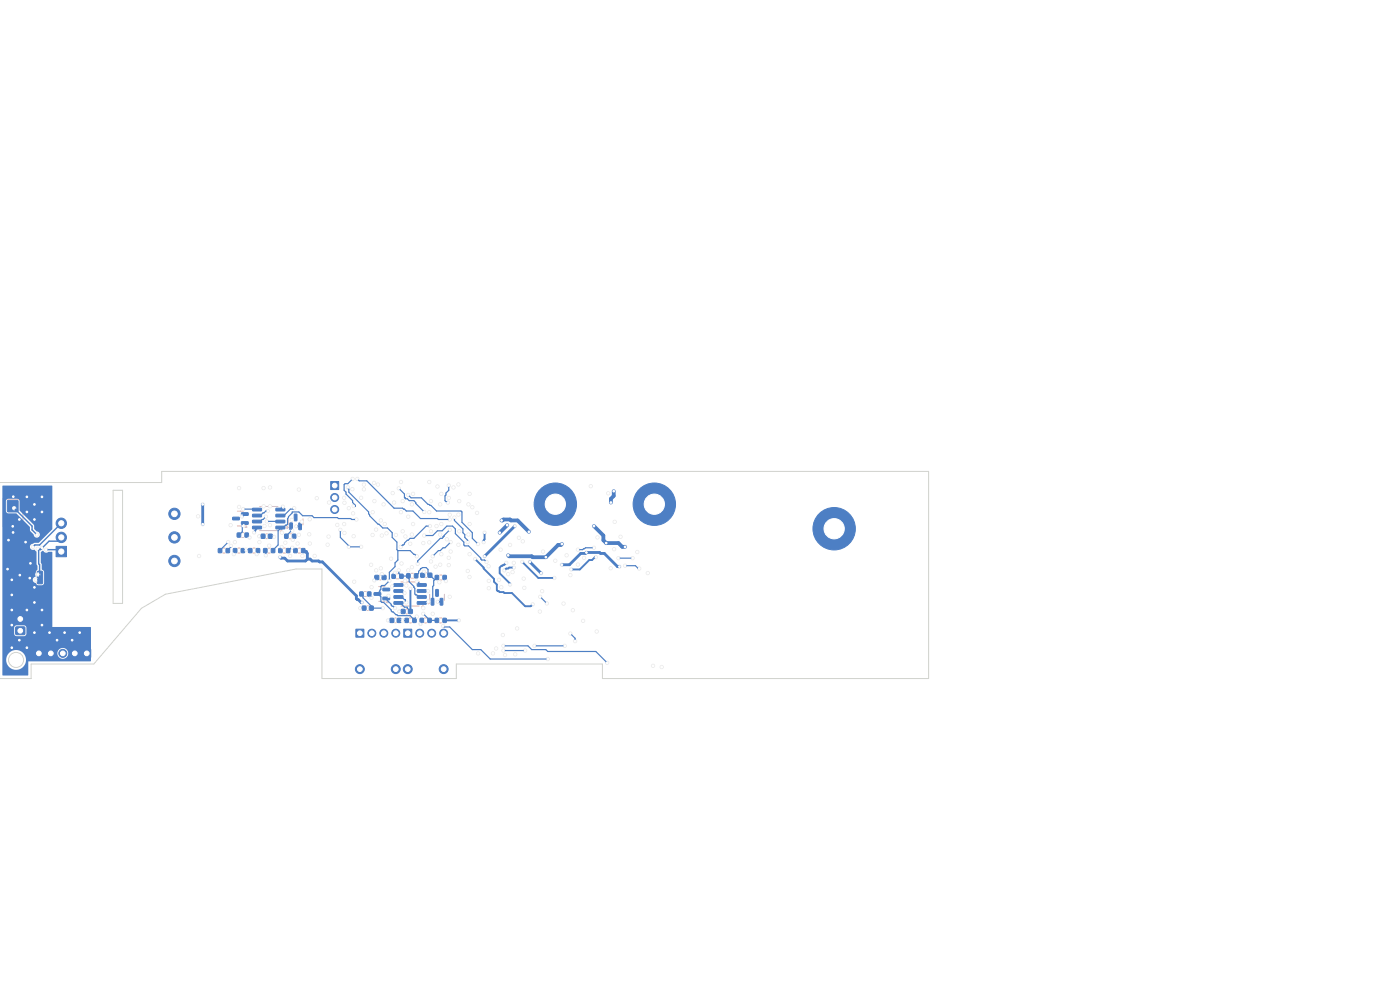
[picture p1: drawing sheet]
<svg xmlns="http://www.w3.org/2000/svg" width="297mm" height="210mm" viewBox="0 0 297 210" stroke-linecap="round" stroke-linejoin="round" font-family="sans-serif">
<g fill="none" stroke="#e8b2a7" stroke-width=".21">
<path d="M.6 111.7v-5.9h4.3v5.9M47.3 116.3h.4M47.3 117.3h.4M50.4 108.4h1.3M50.4 111.6h1.3M50.5 116.3h.4M50.5 117.3h.4M51.3 113h.4M51.3 114h.4M53.7 116.3h.4M53.7 117.3h.4M55.1 107.4h3.9"/>
<path d="M55.1 112.6h3.9M56.4 113.2h.3M56.4 114.3h.3M56.9 116.3h.4M56.9 117.3h.4M60.1 116.3h.4M60.1 117.3h.4M61.1 110.1v1.3M61.3 113.2h.5M61.3 114.3h.5M63.3 116.3h.4M63.3 117.3h.4"/>
<path d="M64.3 110.1v1.3M6.3 121.1h1.4M6.3 123.9h1.4M77.3 125.5h.4M77.3 126.5h.4M77.9 128.5h.2M77.9 129.5h.2M80.4 124.4h1.3M80.4 127.6h1.3M80.6 122h.2M80.6 123h.2M83.8 132.1h.2"/>
<path d="M83.8 131.1h.2M84.1 121.7h.5M84.1 122.8h.5M85.1 123.4h3.9M85.1 128.6h3.9M86.2 129.2h.2M86.2 130.2h.2M86.9 131.1h.4M86.9 132.1h.4M87.2 121.6h.5M87.2 122.7h.5M90.1 131.1h.4"/>
<path d="M90.1 132.1h.4M90.3 121.5h.3M90.3 122.5h.3M91.1 126.1v1.3M93.3 131.1h.4M93.3 132.1h.4M93.3 122h.4M93.3 123h.4M94.3 126.1v1.3"/>
</g>
<g fill="#e8b2a7" stroke="#e8b2a7" stroke-width=".21">
<path d="M59.7 112.5l.2 .3h-.4z"/>
<path d="M90.9 127.6l.3 .3-.3 .2z"/>
<path d="M60.9 111.6l.3 .3-.3 .2z"/>
<path d="M82.2 127.5l.2 .3h-.5z"/>
<path d="M89.7 128.5l.2 .3h-.4z"/>
<path d="M52.2 111.5l.2 .3h-.5z"/>
</g>
<g fill="#fff" stroke="#fff" stroke-width=".21">
<circle cx="6.5" cy="119.5" r=".17"/>
<circle cx="1.6" cy="120.7" r=".17"/>
<circle cx="8.9" cy="108.6" r=".17"/>
<circle cx="5.7" cy="137.4" r=".17"/>
<circle cx="2.5" cy="129.4" r=".17"/>
<circle cx="2.5" cy="126.2" r=".18"/>
<circle cx="7.3" cy="110.2" r=".17"/>
<circle cx="5.7" cy="129.4" r=".17"/>
<circle cx="12.1" cy="135.8" r=".17"/>
<circle cx="10.5" cy="134.2" r=".18"/>
<circle cx="7.3" cy="134.2" r=".18"/>
<circle cx="7.3" cy="124.6" r=".17"/>
<circle cx="8.9" cy="132.6" r=".17"/>
<circle cx="2.5" cy="137.4" r=".17"/>
<circle cx="2.7" cy="111.7" r=".17"/>
<circle cx="16.9" cy="134.2" r=".18"/>
<circle cx="8.9" cy="129.4" r=".17"/>
<circle cx="13.7" cy="134.2" r=".18"/>
<circle cx="2.5" cy="132.6" r=".17"/>
<circle cx="4.1" cy="135.8" r=".17"/>
<circle cx="5.7" cy="108.6" r=".17"/>
<circle cx="2.8" cy="105.4" r=".17"/>
<circle cx="4.1" cy="110.2" r=".17"/>
<circle cx="4.2" cy="122" r=".17"/>
<circle cx="7.3" cy="127.8" r=".17"/>
<circle cx="5.4" cy="115" r=".17"/>
<circle cx="5.7" cy="105.4" r=".17"/>
<circle cx="2.5" cy="123" r=".17"/>
<circle cx="15.3" cy="135.8" r=".17"/>
<circle cx="6.3" cy="122.6" r=".18"/>
<circle cx="7.3" cy="107" r=".17"/>
<circle cx="1.8" cy="114.6" r=".17"/>
<circle cx="8.9" cy="105.4" r=".17"/>
<circle cx="2.8" cy="112.9" r=".17"/>
<circle cx="3" cy="107.8" r=".18"/>
<circle cx="7.8" cy="113.4" r=".17"/>
<circle cx="8.1" cy="121.9" r=".18"/>
<circle cx="7.6" cy="123" r=".17"/>
<circle cx="8" cy="116.4" r=".17"/>
<circle cx="8.9" cy="116.2" r=".17"/>
<circle cx="9.8" cy="116.6" r=".17"/>
<circle cx="7" cy="116" r=".17"/>
<circle cx="111.2" cy="124.7" r=".17"/>
<circle cx="103.7" cy="124.8" r=".18"/>
<circle cx="108.7" cy="121.4" r=".17"/>
<circle cx="57.3" cy="107.4" r=".17"/>
<circle cx="61.6" cy="117.9" r=".18"/>
<circle cx="57.1" cy="115.8" r=".17"/>
<circle cx="130.3" cy="116.5" r=".18"/>
<circle cx="54.5" cy="117.6" r=".17"/>
<circle cx="49.8" cy="115" r=".17"/>
<circle cx="131.6" cy="113.9" r=".17"/>
<circle cx="129" cy="104.6" r=".17"/>
<circle cx="135.2" cy="117.1" r=".17"/>
<circle cx="126.8" cy="114" r=".18"/>
<circle cx="50.7" cy="103.5" r=".17"/>
<circle cx="129.6" cy="120.5" r=".17"/>
<circle cx="48.9" cy="111.4" r=".17"/>
<circle cx="123.9" cy="118.3" r=".17"/>
<circle cx="57.3" cy="103.4" r=".17"/>
<circle cx="50.7" cy="107.5" r=".17"/>
<circle cx="125.3" cy="103.1" r=".17"/>
<circle cx="122.6" cy="119.8" r=".17"/>
<circle cx="65.7" cy="115.3" r=".17"/>
<circle cx="57.3" cy="111.4" r=".17"/>
<circle cx="65.7" cy="110.1" r=".18"/>
<circle cx="112.4" cy="119.2" r=".18"/>
<circle cx="99.6" cy="122.4" r=".17"/>
<circle cx="95.4" cy="126.6" r=".17"/>
<circle cx="131.4" cy="120.2" r=".17"/>
<circle cx="106.2" cy="116.6" r=".17"/>
<circle cx="114.8" cy="121.6" r=".17"/>
<circle cx="119.2" cy="119.8" r=".17"/>
<circle cx="43" cy="111.2" r=".17"/>
<circle cx="59.4" cy="118.2" r=".17"/>
<circle cx="124.4" cy="117.2" r=".18"/>
<circle cx="76.8" cy="127.8" r=".17"/>
<circle cx="43" cy="107" r=".17"/>
<circle cx="73" cy="111.2" r=".17"/>
<circle cx="119.6" cy="128" r=".17"/>
<circle cx="99.6" cy="104.8" r=".17"/>
<circle cx="88.4" cy="123.4" r=".17"/>
<circle cx="138.5" cy="141.2" r=".17"/>
<circle cx="109.3" cy="138.8" r=".18"/>
<circle cx="42" cy="109.5" r=".17"/>
<circle cx="51.3" cy="109.6" r=".17"/>
<circle cx="110.1" cy="114.1" r=".18"/>
<circle cx="140.4" cy="141.5" r=".17"/>
<circle cx="93.6" cy="111.2" r=".17"/>
<circle cx="91.4" cy="112.7" r=".17"/>
<circle cx="64.2" cy="117.9" r=".17"/>
<circle cx="59.8" cy="113" r=".17"/>
<circle cx="85.9" cy="123.2" r=".17"/>
<circle cx="59.8" cy="116" r=".18"/>
<circle cx="73.1" cy="106.7" r=".17"/>
<circle cx="84.7" cy="129.7" r=".17"/>
<circle cx="63.4" cy="103.8" r=".17"/>
<circle cx="83.8" cy="121.5" r=".17"/>
<circle cx="62.9" cy="111.6" r=".17"/>
<circle cx="106.4" cy="124.6" r=".17"/>
<circle cx="93.6" cy="104.8" r=".17"/>
<circle cx="91.4" cy="119.1" r=".17"/>
<circle cx="81.6" cy="111.2" r=".17"/>
<circle cx="85.4" cy="112.7" r=".17"/>
<circle cx="91.4" cy="106.3" r=".17"/>
<circle cx="121.5" cy="129.4" r=".17"/>
<circle cx="107.1" cy="138.9" r=".17"/>
<circle cx="103.7" cy="123.2" r=".18"/>
<circle cx="85.2" cy="119.5" r=".18"/>
<circle cx="111.1" cy="122.7" r=".18"/>
<circle cx="79.8" cy="112.3" r=".18"/>
<circle cx="78.7" cy="119.8" r=".17"/>
<circle cx="60" cy="107.5" r=".17"/>
<circle cx="137.4" cy="121.6" r=".17"/>
<circle cx="55.9" cy="103.5" r=".17"/>
<circle cx="76.4" cy="129" r=".17"/>
<circle cx="99.6" cy="111.2" r=".17"/>
<circle cx="67.2" cy="105.7" r=".17"/>
<circle cx="109.7" cy="133.3" r=".18"/>
<circle cx="49.6" cy="117.6" r=".17"/>
<circle cx="97.4" cy="112.7" r=".17"/>
<circle cx="42.2" cy="117.9" r=".18"/>
<circle cx="65.6" cy="113.3" r=".18"/>
<circle cx="95.2" cy="118.3" r=".18"/>
<circle cx="55" cy="113.8" r=".17"/>
<circle cx="69.5" cy="115.5" r=".17"/>
<circle cx="93.6" cy="117.6" r=".17"/>
<circle cx="78.8" cy="124.6" r=".17"/>
<circle cx="103.6" cy="120.1" r=".17"/>
<circle cx="79.4" cy="106.3" r=".17"/>
<circle cx="64" cy="110.7" r=".17"/>
<circle cx="89.2" cy="132.4" r=".17"/>
<circle cx="117.8" cy="118.9" r=".17"/>
<circle cx="55.9" cy="107.4" r=".17"/>
<circle cx="99.6" cy="117.6" r=".17"/>
<circle cx="63.4" cy="113.5" r=".17"/>
<circle cx="73.1" cy="113.1" r=".17"/>
<circle cx="92.9" cy="127.6" r=".17"/>
<circle cx="99.2" cy="121.1" r=".18"/>
<circle cx="89.9" cy="121.3" r=".18"/>
<circle cx="95.2" cy="105.6" r=".18"/>
<circle cx="114.5" cy="129.7" r=".17"/>
<circle cx="87.6" cy="111.2" r=".17"/>
<circle cx="85.4" cy="106.3" r=".17"/>
<circle cx="106.7" cy="134.7" r=".17"/>
<circle cx="71.6" cy="111.4" r=".17"/>
<circle cx="87.6" cy="104.8" r=".17"/>
<circle cx="56.1" cy="111.6" r=".18"/>
<circle cx="83.3" cy="104.6" r=".17"/>
<circle cx="55" cy="115" r=".17"/>
<circle cx="101.4" cy="138.6" r=".17"/>
<circle cx="110.9" cy="114.8" r=".17"/>
<circle cx="97.4" cy="106.3" r=".17"/>
<circle cx="105.9" cy="123" r=".17"/>
<circle cx="79.4" cy="123.1" r=".17"/>
<circle cx="84" cy="113.5" r=".17"/>
<circle cx="74.8" cy="103.8" r=".17"/>
<circle cx="82.3" cy="131.6" r=".17"/>
<circle cx="130.4" cy="110.7" r=".17"/>
<circle cx="74.8" cy="101.6" r=".17"/>
<circle cx="80.2" cy="102.8" r=".18"/>
<circle cx="94.6" cy="123.3" r=".17"/>
<circle cx="93.4" cy="119.8" r=".17"/>
<circle cx="81.4" cy="107" r=".17"/>
<circle cx="93.2" cy="123.5" r=".17"/>
<circle cx="75.1" cy="123.4" r=".17"/>
<circle cx="63.1" cy="115.3" r=".17"/>
<circle cx="93.4" cy="113.4" r=".18"/>
<circle cx="52.9" cy="114" r=".18"/>
<circle cx="77.2" cy="102.8" r=".18"/>
<circle cx="61.9" cy="110.3" r=".18"/>
<circle cx="87" cy="115.3" r=".18"/>
<circle cx="82" cy="113.1" r=".17"/>
<circle cx="97.3" cy="131.6" r=".17"/>
<circle cx="87.1" cy="124.9" r=".17"/>
<circle cx="104.6" cy="138.6" r=".17"/>
<circle cx="69.7" cy="113.8" r=".17"/>
<circle cx="93.4" cy="107" r=".17"/>
<circle cx="79.4" cy="102.4" r=".17"/>
<circle cx="87.4" cy="107" r=".17"/>
<circle cx="97.3" cy="109.2" r=".18"/>
<circle cx="128.8" cy="140.6" r=".17"/>
<circle cx="75" cy="113.7" r=".18"/>
<circle cx="99.4" cy="113.4" r=".18"/>
<circle cx="106.8" cy="137" r=".17"/>
<circle cx="58.1" cy="113.9" r=".17"/>
<circle cx="87.4" cy="113.4" r=".18"/>
<circle cx="83" cy="118.5" r=".17"/>
<circle cx="91.1" cy="115.1" r=".18"/>
<circle cx="75" cy="107.3" r=".17"/>
<circle cx="79" cy="113.5" r=".17"/>
<circle cx="74.9" cy="108.9" r=".17"/>
<circle cx="60.5" cy="115.1" r=".17"/>
<circle cx="91.1" cy="102.2" r=".18"/>
<circle cx="91.1" cy="108.7" r=".18"/>
<circle cx="53.9" cy="112.9" r=".17"/>
<circle cx="97.3" cy="102.8" r=".18"/>
<circle cx="85.1" cy="108.7" r=".18"/>
<circle cx="99.4" cy="107" r=".17"/>
<circle cx="80.8" cy="120.6" r=".18"/>
<circle cx="62.1" cy="114.5" r=".17"/>
<circle cx="85.1" cy="102.2" r=".18"/>
<circle cx="87.4" cy="120.3" r=".18"/>
<circle cx="105.3" cy="137.6" r=".18"/>
<circle cx="66.8" cy="117.9" r=".17"/>
<circle cx="97.3" cy="115.6" r=".18"/>
<circle cx="95.2" cy="119.9" r=".17"/>
<circle cx="79.1" cy="108.7" r=".18"/>
<circle cx="89.8" cy="129" r=".17"/>
<circle cx="91.8" cy="130.2" r=".18"/>
<circle cx="95.4" cy="112.4" r=".17"/>
<circle cx="100.2" cy="107.6" r=".17"/>
<circle cx="86.6" cy="121" r=".17"/>
<circle cx="86.2" cy="124.2" r=".18"/>
<circle cx="88.6" cy="119.6" r=".17"/>
<circle cx="92.8" cy="103.2" r=".17"/>
<circle cx="96.2" cy="103.4" r=".17"/>
<circle cx="95" cy="106.6" r=".18"/>
<circle cx="95.2" cy="103" r=".17"/>
<circle cx="101.4" cy="115.4" r=".17"/>
<circle cx="86.6" cy="105" r=".17"/>
<circle cx="84.6" cy="103.6" r=".17"/>
<circle cx="94.8" cy="114.4" r=".17"/>
<circle cx="92.6" cy="111.6" r=".17"/>
<circle cx="101.2" cy="108.8" r=".18"/>
<circle cx="90" cy="108.6" r=".18"/>
<circle cx="76.6" cy="105.6" r=".18"/>
<circle cx="73" cy="105.6" r=".17"/>
<circle cx="74" cy="107.8" r=".18"/>
<circle cx="77.2" cy="103.8" r=".18"/>
<circle cx="83.6" cy="106.6" r=".17"/>
<circle cx="69.8" cy="106.6" r=".17"/>
<circle cx="75.8" cy="101.6" r=".17"/>
<circle cx="95.4" cy="110.2" r=".17"/>
<circle cx="88.4" cy="130.8" r=".17"/>
<circle cx="91.8" cy="118" r=".17"/>
<circle cx="82.6" cy="123.2" r=".17"/>
<circle cx="73.8" cy="103.4" r=".17"/>
<circle cx="88.4" cy="118" r=".17"/>
<circle cx="95.6" cy="115" r=".17"/>
<circle cx="96.4" cy="109.8" r=".18"/>
<circle cx="85" cy="116" r=".17"/>
<circle cx="95.4" cy="109.2" r=".17"/>
<circle cx="91.2" cy="111.6" r=".17"/>
<circle cx="99.2" cy="115" r=".17"/>
<circle cx="92.4" cy="120.2" r=".18"/>
<circle cx="89.8" cy="115.2" r=".17"/>
<circle cx="90.8" cy="127.6" r=".17"/>
<circle cx="86.6" cy="109.6" r=".17"/>
<circle cx="86.2" cy="127.8" r=".17"/>
<circle cx="81" cy="113.6" r=".17"/>
<circle cx="80.8" cy="110.4" r=".17"/>
<circle cx="75.6" cy="110.2" r=".18"/>
<circle cx="56.4" cy="109.6" r=".17"/>
<circle cx="49" cy="115.8" r=".17"/>
<circle cx="95.6" cy="117" r=".17"/>
<circle cx="79.8" cy="121" r=".17"/>
<circle cx="86" cy="113.8" r=".17"/>
<circle cx="90" cy="113.6" r=".18"/>
<circle cx="103.2" cy="119.2" r=".18"/>
<circle cx="107.8" cy="121.8" r=".17"/>
<circle cx="74" cy="116" r=".17"/>
<circle cx="76.6" cy="116" r=".18"/>
<circle cx="72.2" cy="112.4" r=".17"/>
<circle cx="51.6" cy="111.6" r=".17"/>
<circle cx="56.6" cy="110.6" r=".17"/>
<circle cx="62" cy="112.6" r=".17"/>
<circle cx="56.8" cy="108.4" r=".17"/>
<circle cx="81" cy="121.8" r=".17"/>
<circle cx="84.6" cy="121" r=".17"/>
<circle cx="89.8" cy="130.2" r=".18"/>
<circle cx="85.8" cy="125.8" r=".17"/>
<circle cx="82.4" cy="126.4" r=".17"/>
<circle cx="83.2" cy="124.4" r=".17"/>
<circle cx="85.4" cy="131.6" r=".17"/>
<circle cx="83.8" cy="129" r=".17"/>
<circle cx="81.2" cy="129" r=".17"/>
<circle cx="90.8" cy="125.4" r=".17"/>
<circle cx="62.4" cy="107.8" r=".18"/>
<circle cx="56.4" cy="117.8" r=".17"/>
<circle cx="62" cy="116.2" r=".17"/>
<circle cx="48.4" cy="115" r=".17"/>
<circle cx="52.2" cy="116.6" r=".18"/>
<circle cx="51.6" cy="108" r=".17"/>
<circle cx="132.6" cy="120" r=".17"/>
<circle cx="135.6" cy="120.6" r=".17"/>
<circle cx="131.2" cy="118.4" r=".17"/>
<circle cx="126" cy="116.2" r=".17"/>
<circle cx="134.2" cy="118.4" r=".17"/>
<circle cx="122.6" cy="116.6" r=".17"/>
<circle cx="126.4" cy="118.2" r=".18"/>
<circle cx="121.2" cy="120.8" r=".17"/>
<circle cx="120.2" cy="117.8" r=".17"/>
<circle cx="110.8" cy="119.2" r=".18"/>
<circle cx="117.6" cy="122.6" r=".17"/>
<circle cx="107.8" cy="117.8" r=".17"/>
<circle cx="115.8" cy="118.2" r=".17"/>
<circle cx="119.2" cy="115.4" r=".17"/>
<circle cx="130.2" cy="104.2" r=".17"/>
<circle cx="106.4" cy="110.4" r=".17"/>
<circle cx="126" cy="111.6" r=".17"/>
<circle cx="128.6" cy="115.2" r=".17"/>
<circle cx="115.2" cy="117" r=".17"/>
<circle cx="132.6" cy="116" r=".17"/>
<circle cx="129.6" cy="106.6" r=".17"/>
<circle cx="121" cy="122" r=".17"/>
<circle cx="112.2" cy="112.8" r=".17"/>
<circle cx="108.2" cy="124" r=".17"/>
<circle cx="107.4" cy="119.4" r=".17"/>
<circle cx="109" cy="120.4" r=".17"/>
<circle cx="109" cy="119.4" r=".17"/>
<circle cx="107" cy="121" r=".17"/>
<circle cx="115" cy="125.4" r=".17"/>
<circle cx="108.2" cy="115.6" r=".17"/>
<circle cx="106" cy="113" r=".17"/>
<circle cx="107.6" cy="111.4" r=".17"/>
<circle cx="102.8" cy="113" r=".17"/>
<circle cx="102.6" cy="115" r=".17"/>
<circle cx="100.8" cy="118.6" r=".17"/>
<circle cx="113" cy="128.2" r=".18"/>
<circle cx="102.8" cy="118" r=".17"/>
<circle cx="109.2" cy="111.6" r=".17"/>
<circle cx="116" cy="128" r=".17"/>
<circle cx="114.6" cy="126.6" r=".17"/>
<circle cx="123.7" cy="131.7" r=".17"/>
<circle cx="126.6" cy="134" r=".17"/>
<circle cx="94" cy="132.8" r=".18"/>
<circle cx="116.2" cy="139.8" r=".17"/>
<circle cx="78.8" cy="126.8" r=".17"/>
<circle cx="121" cy="134.4" r=".17"/>
<circle cx="122" cy="136" r=".17"/>
<circle cx="106.8" cy="138" r=".17"/>
<circle cx="111.4" cy="138" r=".18"/>
<circle cx="113.4" cy="137" r=".18"/>
<circle cx="119.8" cy="137" r=".17"/>
<circle cx="76.3" cy="134.3" r=".5"/>
<circle cx="78.9" cy="134.3" r=".5"/>
<circle cx="81.4" cy="134.3" r=".5"/>
<circle cx="84" cy="134.3" r=".5"/>
<circle cx="84" cy="141.9" r=".5"/>
<circle cx="76.3" cy="141.9" r=".5"/>
<circle cx="117.8" cy="107" r="2.15"/>
<circle cx="4.3" cy="133.8" r=".5"/>
<circle cx="4.3" cy="131.3" r=".5"/>
<circle cx="71" cy="103" r=".5"/>
<circle cx="71" cy="105.5" r=".5"/>
<circle cx="71" cy="108.1" r=".5"/>
<circle cx="138.8" cy="107" r="2.15"/>
<circle cx="86.5" cy="134.3" r=".5"/>
<circle cx="89" cy="134.3" r=".5"/>
<circle cx="91.6" cy="134.3" r=".5"/>
<circle cx="94.1" cy="134.3" r=".5"/>
<circle cx="94.1" cy="141.9" r=".5"/>
<circle cx="86.5" cy="141.9" r=".5"/>
<circle cx="177" cy="112.2" r="2.15"/>
<circle cx="13" cy="117" r=".55"/>
<circle cx="13" cy="114" r=".55"/>
<circle cx="13" cy="111" r=".55"/>
<circle cx="37" cy="119" r=".6"/>
<circle cx="37" cy="114" r=".6"/>
<circle cx="37" cy="109" r=".6"/>
<circle cx="18.4" cy="138.6" r=".5"/>
<circle cx="15.9" cy="138.6" r=".5"/>
<circle cx="13.3" cy="138.6" r=".5"/>
<circle cx="10.8" cy="138.6" r=".5"/>
<circle cx="8.2" cy="138.6" r=".5"/>
</g>
<g fill="#4d7fc4" stroke="#4d7fc4" stroke-width=".21">
<path d="M75.5 133.5h1.7v1.7h-1.7z"/>
<path d="M3.4 133h1.8v1.6h-1.8z"/>
<path d="M70.2 102.1h1.7v1.7h-1.7z"/>
<path d="M85.7 133.5h1.7v1.7h-1.7z"/>
<path d="M11.9 115.9h2.2v2.2h-2.2z"/>
<path d="M17.6 137.8h1.7v1.7h-1.7z"/>
<path d="M86.7 129.3h.8v.8h-.8z"/>
<path d="M85.1 129.3h.8v.8h-.8z"/>
<path d="M60.8 116.4h.7v.8h-.7z"/>
<path d="M59.1 116.4h.7v.8h-.7z"/>
<path d="M87.6 131.2h.7v.8h-.7z"/>
<path d="M85.9 131.2h.7v.8h-.7z"/>
<path d="M84.8 121.8h.7v.9h-.7z"/>
<path d="M83.2 121.8h.7v.9h-.7z"/>
<path d="M94 131.2h.7v.8h-.7z"/>
<path d="M92.3 131.2h.7v.8h-.7z"/>
<path d="M48 116.4h.7v.8h-.7z"/>
<path d="M46.3 116.4h.7v.8h-.7z"/>
<path d="M78 125.6h.7v.8h-.7z"/>
<path d="M76.3 125.6h.7v.8h-.7z"/>
<path d="M90.8 121.6h.8v.8h-.8z"/>
<path d="M89.3 121.6h.7v.8h-.7z"/>
<path d="M78.4 128.6h.8v.8h-.8z"/>
<path d="M76.8 128.6h.8v.8h-.8z"/>
<path d="M87.9 121.7h.7v.9h-.7z"/>
<path d="M86.3 121.7h.7v.9h-.7z"/>
<path d="M94 122.1h.7v.8h-.7z"/>
<path d="M92.3 122.1h.7v.8h-.7z"/>
<path d="M58.5 111.6h1.9v.5l-1.8 .1z"/>
<path d="M58.5 110.4l1.9-.1v.5l-1.8 .1z"/>
<path d="M58.5 109.1h1.9v.5l-1.8 .1z"/>
<path d="M58.5 107.8h1.9v.5l-1.8 .1z"/>
<path d="M53.6 107.8h1.8l.1 .5-1.9 .1z"/>
<path d="M53.6 109.1h1.8l.1 .5-1.9 .1z"/>
<path d="M53.6 110.4l1.8-.1 .1 .5-1.9 .1z"/>
<path d="M53.6 111.6h1.8l.1 .5-1.9 .1z"/>
<path d="M54.4 116.4h.7v.8h-.7z"/>
<path d="M52.7 116.4h.7v.8h-.7z"/>
<path d="M91.5 127h.5v1.4l-.5-.1z"/>
<path d="M93.4 127h.5v1.4l-.5-.1z"/>
<path d="M92.5 125.1h.5l-.1 1.4-.5-.1z"/>
<path d="M62.1 113.3h.6v.9h-.6z"/>
<path d="M60.4 113.3h.7v.9h-.7z"/>
<path d="M81.1 122.1h.8v.8h-.8z"/>
<path d="M79.5 122.1h.8v.8h-.8z"/>
<path d="M52 113.1h.7v.8h-.7z"/>
<path d="M50.3 113.1h.7v.8h-.7z"/>
<path d="M61.5 111h.5v1.4l-.5-.1z"/>
<path d="M63.4 111h.5v1.4l-.5-.1z"/>
<path d="M62.5 109.1h.5l-.1 1.4-.5-.1z"/>
<path d="M81.2 126.7h1.4l.1 .5h-1.4z"/>
<path d="M81.2 124.8h1.4l.1 .5h-1.4z"/>
<path d="M79.4 125.7h1.3l.1 .5-1.4 .1z"/>
<path d="M64 116.4h.7v.8h-.7z"/>
<path d="M62.3 116.4h.7v.8h-.7z"/>
<path d="M57.6 116.4h.7v.8h-.7z"/>
<path d="M55.9 116.4h.7v.8h-.7z"/>
<path d="M8 121.2h.8l.2 .1 .1 2.3-.2 .2h-.7l-.3-.1z"/>
<path d="M5 121.2h.9l.2 .1v2.3l-.2 .2h-.7l-.2-.1z"/>
<path d="M88.5 127.6h1.9v.5l-1.8 .1z"/>
<path d="M88.5 126.4l1.9-.1v.5l-1.8 .1z"/>
<path d="M88.5 125.1h1.9v.5l-1.8 .1z"/>
<path d="M88.5 123.8h1.9v.5l-1.8 .1z"/>
<path d="M83.6 123.8h1.8l.1 .5-1.9 .1z"/>
<path d="M83.6 125.1h1.8l.1 .5-1.9 .1z"/>
<path d="M83.6 126.4l1.8-.1 .1 .5-1.9 .1z"/>
<path d="M83.6 127.6h1.8l.1 .5-1.9 .1z"/>
<path d="M84.3 131.2h.8v.8h-.8z"/>
<path d="M82.7 131.2h.8v.8h-.8z"/>
<path d="M90.8 131.2h.7v.8h-.7z"/>
<path d="M89.1 131.2h.7v.8h-.7z"/>
<path d="M57 113.3h.7v.9h-.7z"/>
<path d="M55.4 113.3h.8v.9h-.8z"/>
<path d="M51.2 116.4h.7v.8h-.7z"/>
<path d="M49.5 116.4h.7v.8h-.7z"/>
<path d="M1.6 106.2h2.2v2.3h-2.2z"/>
<path d="M1.6 110.5h2.2v2.3h-2.2z"/>
<path d="M51.2 110.7h1.4l.1 .5h-1.4z"/>
<path d="M51.2 108.8h1.4l.1 .5h-1.4z"/>
<path d="M49.4 109.7h1.3l.1 .5-1.4 .1z"/>
<circle cx="78.9" cy="134.3" r=".85"/>
<circle cx="81.4" cy="134.3" r=".85"/>
<circle cx="84" cy="134.3" r=".85"/>
<circle cx="84" cy="141.9" r=".95"/>
<circle cx="76.3" cy="141.9" r=".95"/>
<circle cx="117.8" cy="107" r="4.5"/>
<circle cx="71" cy="105.5" r=".85"/>
<circle cx="71" cy="108.1" r=".85"/>
<circle cx="138.8" cy="107" r="4.5"/>
<circle cx="89" cy="134.3" r=".85"/>
<circle cx="91.6" cy="134.3" r=".85"/>
<circle cx="94.1" cy="134.3" r=".85"/>
<circle cx="94.1" cy="141.9" r=".95"/>
<circle cx="86.5" cy="141.9" r=".95"/>
<circle cx="177" cy="112.2" r="4.5"/>
<circle cx="13" cy="114" r="1.1"/>
<circle cx="13" cy="111" r="1.1"/>
<circle cx="37" cy="119" r="1.2"/>
<circle cx="37" cy="114" r="1.2"/>
<circle cx="37" cy="109" r="1.2"/>
<circle cx="15.9" cy="138.6" r=".85"/>
<circle cx="13.3" cy="138.6" r=".85"/>
<circle cx="10.8" cy="138.6" r=".85"/>
<circle cx="8.2" cy="138.6" r=".85"/>
</g>
<path d="M4.2 131.3h.3" fill="none" stroke="#4d7fc4" stroke-width="1.7"/>
<g fill="#ececec" stroke="#ececec" stroke-width=".21">
<circle cx="6.5" cy="119.5" r=".35"/>
<circle cx="1.6" cy="120.7" r=".35"/>
<circle cx="8.9" cy="108.6" r=".35"/>
<circle cx="5.7" cy="137.4" r=".35"/>
<circle cx="2.5" cy="129.4" r=".35"/>
<circle cx="2.5" cy="126.2" r=".35"/>
<circle cx="7.3" cy="110.2" r=".35"/>
<circle cx="5.7" cy="129.4" r=".35"/>
<circle cx="12.1" cy="135.8" r=".35"/>
<circle cx="10.5" cy="134.2" r=".35"/>
<circle cx="7.3" cy="134.2" r=".35"/>
<circle cx="7.3" cy="124.6" r=".35"/>
<circle cx="8.9" cy="132.6" r=".35"/>
<circle cx="2.5" cy="137.4" r=".35"/>
<circle cx="2.7" cy="111.7" r=".35"/>
<circle cx="16.9" cy="134.2" r=".35"/>
<circle cx="8.9" cy="129.4" r=".35"/>
<circle cx="13.7" cy="134.2" r=".35"/>
<circle cx="2.5" cy="132.6" r=".35"/>
<circle cx="4.1" cy="135.8" r=".35"/>
<circle cx="5.7" cy="108.6" r=".35"/>
<circle cx="2.8" cy="105.4" r=".35"/>
<circle cx="4.1" cy="110.2" r=".35"/>
<circle cx="4.2" cy="122" r=".35"/>
<circle cx="7.3" cy="127.8" r=".35"/>
<circle cx="5.4" cy="115" r=".35"/>
<circle cx="5.7" cy="105.4" r=".35"/>
<circle cx="2.5" cy="123" r=".35"/>
<circle cx="15.3" cy="135.8" r=".35"/>
<circle cx="6.3" cy="122.6" r=".35"/>
<circle cx="7.3" cy="107" r=".35"/>
<circle cx="1.8" cy="114.6" r=".35"/>
<circle cx="8.9" cy="105.4" r=".35"/>
<circle cx="2.8" cy="112.9" r=".35"/>
<circle cx="3" cy="107.8" r=".35"/>
<circle cx="7.8" cy="113.4" r=".35"/>
<circle cx="8.1" cy="121.9" r=".35"/>
<circle cx="7.6" cy="123" r=".35"/>
<circle cx="8" cy="116.4" r=".35"/>
<circle cx="8.9" cy="116.2" r=".35"/>
<circle cx="9.8" cy="116.6" r=".35"/>
<circle cx="7" cy="116" r=".35"/>
<circle cx="111.2" cy="124.7" r=".35"/>
<circle cx="103.7" cy="124.8" r=".35"/>
<circle cx="108.7" cy="121.4" r=".35"/>
<circle cx="57.3" cy="107.4" r=".35"/>
<circle cx="61.6" cy="117.9" r=".35"/>
<circle cx="57.1" cy="115.8" r=".35"/>
<circle cx="130.3" cy="116.5" r=".35"/>
<circle cx="54.5" cy="117.6" r=".35"/>
<circle cx="49.8" cy="115" r=".35"/>
<circle cx="131.6" cy="113.9" r=".35"/>
<circle cx="129" cy="104.6" r=".35"/>
<circle cx="135.2" cy="117.1" r=".35"/>
<circle cx="126.8" cy="114" r=".35"/>
<circle cx="50.7" cy="103.5" r=".35"/>
<circle cx="129.6" cy="120.5" r=".35"/>
<circle cx="48.9" cy="111.4" r=".35"/>
<circle cx="123.9" cy="118.3" r=".35"/>
<circle cx="57.3" cy="103.4" r=".35"/>
<circle cx="50.7" cy="107.5" r=".35"/>
<circle cx="125.3" cy="103.1" r=".35"/>
<circle cx="122.6" cy="119.8" r=".35"/>
<circle cx="65.7" cy="115.3" r=".35"/>
<circle cx="57.3" cy="111.4" r=".35"/>
<circle cx="65.7" cy="110.1" r=".35"/>
<circle cx="112.4" cy="119.2" r=".35"/>
<circle cx="99.6" cy="122.4" r=".35"/>
<circle cx="95.4" cy="126.6" r=".35"/>
<circle cx="131.4" cy="120.2" r=".35"/>
<circle cx="106.2" cy="116.6" r=".35"/>
<circle cx="114.8" cy="121.6" r=".35"/>
<circle cx="119.2" cy="119.8" r=".35"/>
<circle cx="43" cy="111.2" r=".35"/>
<circle cx="59.4" cy="118.2" r=".35"/>
<circle cx="124.4" cy="117.2" r=".35"/>
<circle cx="76.8" cy="127.8" r=".35"/>
<circle cx="43" cy="107" r=".35"/>
<circle cx="73" cy="111.2" r=".35"/>
<circle cx="119.6" cy="128" r=".35"/>
<circle cx="99.6" cy="104.8" r=".35"/>
<circle cx="88.4" cy="123.4" r=".35"/>
<circle cx="138.5" cy="141.2" r=".35"/>
<circle cx="109.3" cy="138.8" r=".35"/>
<circle cx="42" cy="109.5" r=".35"/>
<circle cx="51.3" cy="109.6" r=".35"/>
<circle cx="110.1" cy="114.1" r=".35"/>
<circle cx="140.4" cy="141.5" r=".35"/>
<circle cx="93.6" cy="111.2" r=".35"/>
<circle cx="91.4" cy="112.7" r=".35"/>
<circle cx="64.2" cy="117.9" r=".35"/>
<circle cx="59.8" cy="113" r=".35"/>
<circle cx="85.9" cy="123.2" r=".35"/>
<circle cx="59.8" cy="116" r=".35"/>
<circle cx="73.1" cy="106.7" r=".35"/>
<circle cx="84.7" cy="129.7" r=".35"/>
<circle cx="63.4" cy="103.8" r=".35"/>
<circle cx="83.8" cy="121.5" r=".35"/>
<circle cx="62.9" cy="111.6" r=".35"/>
<circle cx="106.4" cy="124.6" r=".35"/>
<circle cx="93.6" cy="104.8" r=".35"/>
<circle cx="91.4" cy="119.1" r=".35"/>
<circle cx="81.6" cy="111.2" r=".35"/>
<circle cx="85.4" cy="112.7" r=".35"/>
<circle cx="91.4" cy="106.3" r=".35"/>
<circle cx="121.5" cy="129.4" r=".35"/>
<circle cx="107.1" cy="138.9" r=".35"/>
<circle cx="103.7" cy="123.2" r=".35"/>
<circle cx="85.2" cy="119.5" r=".35"/>
<circle cx="111.1" cy="122.7" r=".35"/>
<circle cx="79.8" cy="112.3" r=".35"/>
<circle cx="78.7" cy="119.8" r=".35"/>
<circle cx="60" cy="107.5" r=".35"/>
<circle cx="137.4" cy="121.6" r=".35"/>
<circle cx="55.9" cy="103.5" r=".35"/>
<circle cx="76.4" cy="129" r=".35"/>
<circle cx="99.6" cy="111.2" r=".35"/>
<circle cx="67.2" cy="105.7" r=".35"/>
<circle cx="109.7" cy="133.3" r=".35"/>
<circle cx="49.6" cy="117.6" r=".35"/>
<circle cx="97.4" cy="112.7" r=".35"/>
<circle cx="42.2" cy="117.9" r=".35"/>
<circle cx="65.6" cy="113.3" r=".35"/>
<circle cx="95.2" cy="118.3" r=".35"/>
<circle cx="55" cy="113.8" r=".35"/>
<circle cx="69.5" cy="115.5" r=".35"/>
<circle cx="93.6" cy="117.6" r=".35"/>
<circle cx="78.8" cy="124.6" r=".35"/>
<circle cx="103.6" cy="120.1" r=".35"/>
<circle cx="79.4" cy="106.3" r=".35"/>
<circle cx="64" cy="110.7" r=".35"/>
<circle cx="89.2" cy="132.4" r=".35"/>
<circle cx="117.8" cy="118.9" r=".35"/>
<circle cx="55.9" cy="107.4" r=".35"/>
<circle cx="99.6" cy="117.6" r=".35"/>
<circle cx="63.4" cy="113.5" r=".35"/>
<circle cx="73.1" cy="113.1" r=".35"/>
<circle cx="92.9" cy="127.6" r=".35"/>
<circle cx="99.2" cy="121.1" r=".35"/>
<circle cx="89.9" cy="121.3" r=".35"/>
<circle cx="95.2" cy="105.6" r=".35"/>
<circle cx="114.5" cy="129.7" r=".35"/>
<circle cx="87.6" cy="111.2" r=".35"/>
<circle cx="85.4" cy="106.3" r=".35"/>
<circle cx="106.7" cy="134.7" r=".35"/>
<circle cx="71.6" cy="111.4" r=".35"/>
<circle cx="87.6" cy="104.8" r=".35"/>
<circle cx="56.1" cy="111.6" r=".35"/>
<circle cx="83.3" cy="104.6" r=".35"/>
<circle cx="55" cy="115" r=".35"/>
<circle cx="101.4" cy="138.6" r=".35"/>
<circle cx="110.9" cy="114.8" r=".35"/>
<circle cx="97.4" cy="106.3" r=".35"/>
<circle cx="105.9" cy="123" r=".35"/>
<circle cx="79.4" cy="123.1" r=".35"/>
<circle cx="84" cy="113.5" r=".35"/>
<circle cx="74.8" cy="103.8" r=".35"/>
<circle cx="82.3" cy="131.6" r=".35"/>
<circle cx="130.4" cy="110.7" r=".35"/>
<circle cx="74.8" cy="101.6" r=".35"/>
<circle cx="80.2" cy="102.8" r=".35"/>
<circle cx="94.6" cy="123.3" r=".35"/>
<circle cx="93.4" cy="119.8" r=".35"/>
<circle cx="81.4" cy="107" r=".35"/>
<circle cx="93.2" cy="123.5" r=".35"/>
<circle cx="75.1" cy="123.4" r=".35"/>
<circle cx="63.1" cy="115.3" r=".35"/>
<circle cx="93.4" cy="113.4" r=".35"/>
<circle cx="52.9" cy="114" r=".35"/>
<circle cx="77.2" cy="102.8" r=".35"/>
<circle cx="61.9" cy="110.3" r=".35"/>
<circle cx="87" cy="115.3" r=".35"/>
<circle cx="82" cy="113.1" r=".35"/>
<circle cx="97.3" cy="131.6" r=".35"/>
<circle cx="87.1" cy="124.9" r=".35"/>
<circle cx="104.6" cy="138.6" r=".35"/>
<circle cx="69.7" cy="113.8" r=".35"/>
<circle cx="93.4" cy="107" r=".35"/>
<circle cx="79.4" cy="102.4" r=".35"/>
<circle cx="87.4" cy="107" r=".35"/>
<circle cx="97.3" cy="109.2" r=".35"/>
<circle cx="128.8" cy="140.6" r=".35"/>
<circle cx="75" cy="113.7" r=".35"/>
<circle cx="99.4" cy="113.4" r=".35"/>
<circle cx="106.8" cy="137" r=".35"/>
<circle cx="58.1" cy="113.9" r=".35"/>
<circle cx="87.4" cy="113.4" r=".35"/>
<circle cx="83" cy="118.5" r=".35"/>
<circle cx="91.1" cy="115.1" r=".35"/>
<circle cx="75" cy="107.3" r=".35"/>
<circle cx="79" cy="113.5" r=".35"/>
<circle cx="74.9" cy="108.9" r=".35"/>
<circle cx="60.5" cy="115.1" r=".35"/>
<circle cx="91.1" cy="102.2" r=".35"/>
<circle cx="91.1" cy="108.7" r=".35"/>
<circle cx="53.9" cy="112.9" r=".35"/>
<circle cx="97.3" cy="102.8" r=".35"/>
<circle cx="85.1" cy="108.7" r=".35"/>
<circle cx="99.4" cy="107" r=".35"/>
<circle cx="80.8" cy="120.6" r=".35"/>
<circle cx="62.1" cy="114.5" r=".35"/>
<circle cx="85.1" cy="102.2" r=".35"/>
<circle cx="87.4" cy="120.3" r=".35"/>
<circle cx="105.3" cy="137.6" r=".35"/>
<circle cx="66.8" cy="117.9" r=".35"/>
<circle cx="97.3" cy="115.6" r=".35"/>
<circle cx="95.2" cy="119.9" r=".35"/>
<circle cx="79.1" cy="108.7" r=".35"/>
<circle cx="89.8" cy="129" r=".35"/>
<circle cx="91.8" cy="130.2" r=".35"/>
<circle cx="95.4" cy="112.4" r=".35"/>
<circle cx="100.2" cy="107.6" r=".35"/>
<circle cx="86.6" cy="121" r=".35"/>
<circle cx="86.2" cy="124.2" r=".35"/>
<circle cx="88.6" cy="119.6" r=".35"/>
<circle cx="92.8" cy="103.2" r=".35"/>
<circle cx="96.2" cy="103.4" r=".35"/>
<circle cx="95" cy="106.6" r=".35"/>
<circle cx="95.2" cy="103" r=".35"/>
<circle cx="101.4" cy="115.4" r=".35"/>
<circle cx="86.6" cy="105" r=".35"/>
<circle cx="84.6" cy="103.6" r=".35"/>
<circle cx="94.8" cy="114.4" r=".35"/>
<circle cx="92.6" cy="111.6" r=".35"/>
<circle cx="101.2" cy="108.8" r=".35"/>
<circle cx="90" cy="108.6" r=".35"/>
<circle cx="76.6" cy="105.6" r=".35"/>
<circle cx="73" cy="105.6" r=".35"/>
<circle cx="74" cy="107.8" r=".35"/>
<circle cx="77.2" cy="103.8" r=".35"/>
<circle cx="83.6" cy="106.6" r=".35"/>
<circle cx="69.8" cy="106.6" r=".35"/>
<circle cx="75.8" cy="101.6" r=".35"/>
<circle cx="95.4" cy="110.2" r=".35"/>
<circle cx="88.4" cy="130.8" r=".35"/>
<circle cx="91.8" cy="118" r=".35"/>
<circle cx="82.6" cy="123.2" r=".35"/>
<circle cx="73.8" cy="103.4" r=".35"/>
<circle cx="88.4" cy="118" r=".35"/>
<circle cx="95.6" cy="115" r=".35"/>
<circle cx="96.4" cy="109.8" r=".35"/>
<circle cx="85" cy="116" r=".35"/>
<circle cx="95.4" cy="109.2" r=".35"/>
<circle cx="91.2" cy="111.6" r=".35"/>
<circle cx="99.2" cy="115" r=".35"/>
<circle cx="92.4" cy="120.2" r=".35"/>
<circle cx="89.8" cy="115.2" r=".35"/>
<circle cx="90.8" cy="127.6" r=".35"/>
<circle cx="86.6" cy="109.6" r=".35"/>
<circle cx="86.2" cy="127.8" r=".35"/>
<circle cx="81" cy="113.6" r=".35"/>
<circle cx="80.8" cy="110.4" r=".35"/>
<circle cx="75.6" cy="110.2" r=".35"/>
<circle cx="56.4" cy="109.6" r=".35"/>
<circle cx="49" cy="115.8" r=".35"/>
<circle cx="95.6" cy="117" r=".35"/>
<circle cx="79.8" cy="121" r=".35"/>
<circle cx="86" cy="113.8" r=".35"/>
<circle cx="90" cy="113.6" r=".35"/>
<circle cx="103.2" cy="119.2" r=".35"/>
<circle cx="107.8" cy="121.8" r=".35"/>
<circle cx="74" cy="116" r=".35"/>
<circle cx="76.6" cy="116" r=".35"/>
<circle cx="72.2" cy="112.4" r=".35"/>
<circle cx="51.6" cy="111.6" r=".35"/>
<circle cx="56.6" cy="110.6" r=".35"/>
<circle cx="62" cy="112.6" r=".35"/>
<circle cx="56.8" cy="108.4" r=".35"/>
<circle cx="81" cy="121.8" r=".35"/>
<circle cx="84.6" cy="121" r=".35"/>
<circle cx="89.8" cy="130.2" r=".35"/>
<circle cx="85.8" cy="125.8" r=".35"/>
<circle cx="82.4" cy="126.4" r=".35"/>
<circle cx="83.2" cy="124.4" r=".35"/>
<circle cx="85.4" cy="131.6" r=".35"/>
<circle cx="83.8" cy="129" r=".35"/>
<circle cx="81.2" cy="129" r=".35"/>
<circle cx="90.8" cy="125.4" r=".35"/>
<circle cx="62.4" cy="107.8" r=".35"/>
<circle cx="56.4" cy="117.8" r=".35"/>
<circle cx="62" cy="116.2" r=".35"/>
<circle cx="48.4" cy="115" r=".35"/>
<circle cx="52.2" cy="116.6" r=".35"/>
<circle cx="51.6" cy="108" r=".35"/>
<circle cx="132.6" cy="120" r=".35"/>
<circle cx="135.6" cy="120.6" r=".35"/>
<circle cx="131.2" cy="118.4" r=".35"/>
<circle cx="126" cy="116.2" r=".35"/>
<circle cx="134.2" cy="118.4" r=".35"/>
<circle cx="122.6" cy="116.6" r=".35"/>
<circle cx="126.4" cy="118.2" r=".35"/>
<circle cx="121.2" cy="120.8" r=".35"/>
<circle cx="120.2" cy="117.8" r=".35"/>
<circle cx="110.8" cy="119.2" r=".35"/>
<circle cx="117.6" cy="122.6" r=".35"/>
<circle cx="107.8" cy="117.8" r=".35"/>
<circle cx="115.8" cy="118.2" r=".35"/>
<circle cx="119.2" cy="115.4" r=".35"/>
<circle cx="130.2" cy="104.2" r=".35"/>
<circle cx="106.4" cy="110.4" r=".35"/>
<circle cx="126" cy="111.6" r=".35"/>
<circle cx="128.6" cy="115.2" r=".35"/>
<circle cx="115.2" cy="117" r=".35"/>
<circle cx="132.6" cy="116" r=".35"/>
<circle cx="129.6" cy="106.6" r=".35"/>
<circle cx="121" cy="122" r=".35"/>
<circle cx="112.2" cy="112.8" r=".35"/>
<circle cx="108.2" cy="124" r=".35"/>
<circle cx="107.4" cy="119.4" r=".35"/>
<circle cx="109" cy="120.4" r=".35"/>
<circle cx="109" cy="119.4" r=".35"/>
<circle cx="107" cy="121" r=".35"/>
<circle cx="115" cy="125.4" r=".35"/>
<circle cx="108.2" cy="115.6" r=".35"/>
<circle cx="106" cy="113" r=".35"/>
<circle cx="107.6" cy="111.4" r=".35"/>
<circle cx="102.8" cy="113" r=".35"/>
<circle cx="102.6" cy="115" r=".35"/>
<circle cx="100.8" cy="118.6" r=".35"/>
<circle cx="113" cy="128.2" r=".35"/>
<circle cx="102.8" cy="118" r=".35"/>
<circle cx="109.2" cy="111.6" r=".35"/>
<circle cx="116" cy="128" r=".35"/>
<circle cx="114.6" cy="126.6" r=".35"/>
<circle cx="123.7" cy="131.7" r=".35"/>
<circle cx="126.6" cy="134" r=".35"/>
<circle cx="94" cy="132.8" r=".35"/>
<circle cx="116.2" cy="139.8" r=".35"/>
<circle cx="78.8" cy="126.8" r=".35"/>
<circle cx="121" cy="134.4" r=".35"/>
<circle cx="122" cy="136" r=".35"/>
<circle cx="106.8" cy="138" r=".35"/>
<circle cx="111.4" cy="138" r=".35"/>
<circle cx="113.4" cy="137" r=".35"/>
<circle cx="119.8" cy="137" r=".35"/>
</g>
<g fill="none" stroke="#4d7fc4" stroke-width=".4">
<path d="M49.9 116.8l-.3 .8M51.9 109.1l-.6 .5M52.3 113.5l.6 .5M54.5 111.9l-.6 1M54.7 116.8l-.2 .8M55 113.8h.8M57.3 113.8l.8 .1M59.8 116l-.3 .8M60 107.5l-.5 .6M62.4 113.8l-.3 .7M62.9 111.6h.8M100.8 118.6l4 4.2v.6l.6 .6v1.2l.2 .2 .4 .2h.8l.2 .2h1.6l2.8 2.8h1.2l.4-.4"/>
<path d="M102.8 113v1.4l-.2 .2v.4M107.4 119.4l-1.4 1v1.2l2.2 2.2v.2M110.8 119.2l3.4 3.4h3.4M126.4 118.2h-.2l-.6 .6h-.6l-2 2h-1.8M5.5 122.5l.8 .1M76.4 129h.8M79.9 122.5l-.5 .6M82.3 131.6h.8M83.8 121.5l-.3 .7M84.7 129.7h.8M87.1 124.9v4.8M88.4 123.5l1.1 .6"/>
<path d="M89.5 131.6l-.3 .8M89.9 121.3l-.2 .7M92.9 127.6h.8M94.3 131.6h3M94.3 122.5l.3 .8M109 120.4h-1l-.2 .2h-.4l-.4 .4"/>
</g>
<path d="M8.9 116.2l-.7 .4" fill="none" stroke="#4d7fc4" stroke-width=".21"/>
<path d="M3 107.8l3.8 3.8v.8l1 1M8 116.4l.2 .2M8.2 116.6l.2 6-.4 .4h-.4M9.8 116.6h2.8M12.6 114.4l-.4 .4h-1.8l-1.8 1.8h-.4M12.6 111.4l-4.2 4.2h-1l-.4 .4" fill="none" stroke="#4d7fc4" stroke-width=".3"/>
<path d="M43 107v4.2M59.4 118.2l.2 .2h.8l.6 .6h3.8l.4-.4M64.4 116.8l.2 .2h.4l.2 .4v1.2M65.2 118.6h.6l.4 .4h1.4l.2 .2h.6l7.2 7.2v.6l1 .8h.2M109.2 111.6l-6.4 6.4M112.4 119.2l2.4 2.4M119.2 119.8h1.6l2.4-2.4h1l.2-.2h2.8l.2 .2h.8l2.8 2.8h.4" fill="none" stroke="#4d7fc4" stroke-width=".6"/>
<g fill="none" stroke="#4d7fc4" stroke-width=".25">
<path d="M48.4 115l-1.6 1.6M49 115.8v.2l-.6 .6M51.4 111.6h.2M51.4 111v1.8l-.6 .6M51.6 108h2.2M51.6 116.8l.2-.2h1l.2 .2M56.4 109.6l-1.2 1M56.4 117v.8M56.6 110.6h2.2M56.8 108.4h-.4l-1.2 1M61.2 116.8l.6-.6h.2l.6 .6M61.8 112.6h.2"/>
<path d="M61.8 112.2v.4M61.8 112.6l-1 1M62.4 107.8l-.2 .2h-.6l-1.4 1.4M72.2 112.4v1.6l1.8 1.8v.2h2.6M73.8 103.4l.2 .4v.6l4.2 4.2 .2 .8 2.8 2.6h1l1 1v1l1 1v1.6l.2 .2M74.8 101.6l-1 1h-.6l-.2 .2v1.2l.4 .4v.4l1.4 1.4v.4l.6 .6v.2l-.4-.1M75.6 110.2h-1l-.2-.2h-2.6l-.2-.2h-5l-.4-.4h-2l-.8-.8h-1.4v.2l-1 1.2v1.2l-1.2 1h-.4l-.4 .4v3l-1 1M75.8 101.6l.4 .4h1.6l5.8 5.8h1.8l.8 .6h1.4l1.6 1.6h3.6l.2 .2h2.4M84.4 116.8v2l-.6 .6v.8l-1.2 1.2v1.8l-1 1h-.6l-.2 .2v.6l-.6 1 .6 .6v1l.2 .2h.4l1.6 1.6 .2 .4h.2l.6 .6 .4 .2h2.6l.8 .8 .6-.6M84.4 116.8h2.6l1.4 1.2M84.6 103.6l1.2 1.2v.8h.2v.2h.4l.4 .4h1l.4 .4v.2l1.8 1.8M86.6 105l.6 .6h2.2l1.4 1.4 .6 .2 1.2 1.2h5.2l.2 .2v2.2l2.2 2.2v1.2l1.2 1.2"/>
<path d="M90 113.6h1.8l1-1h1l1-1h1.2l.6 .6v1l1.8 1.8v.6l.2 .2h.8l2.6 2.6 .2 .4h.6l.4 .4M91.2 111.6h-.8l-2.6 2.6h-.8l-.4 .4a1.58 1.58 0 0 0-1 1h-.2l-.4 .4M95.2 103v1l-.6 .6v.4l-.2 .2v1l.6 .4M95.4 112.4l-1.2 1.2v.2h-.2l-.2 .4h-.4l-4.8 4.8v.6M95.6 115l-1.2 1.2h-.4l-.6 .6h-.4l-1.2 1.2M96.4 109.8v.6l1.8 1.8v.8l.4 .4v.6l.6 .6v.4M126 116.2h-1.8l-.6 .4h-1M131.2 118.4h3M76.8 126.2l.2 .2v.4l1.8 1.8v.4h2.4M78.4 126.2l.4 .4v.2M81 121.8v.2l.4 .4M82.4 126.4l-.4 .4v.4l1 1v.2l.8 .6"/>
<path d="M83.8 124.2l-.2 .2h-.4M84.6 121v.6l.6 .6h1.4l.2 1.2 1 1 .2 .4v1.2l.8 .6M84.8 131.6h1.4M85 128l.8 .8h.6v.2l.6 .6M85.2 126.6l.6 .6h.2v.4l.2 .2M85.2 125.4l.4 .4h.2M88.4 122l.4-.4v-.4l.4-.4v-.2l.4-.2h.8l.4 .4v1l1.4 1.2M89.8 130.2l1.4 1.4h1.4M90.2 125.4h.6M90.8 127.6h-.4l-.2 .2M92.6 122.6l-.6 .6v1l-.2 .2v2.8M94 132.8l.2 .2h1.2l4.8 4.8h1.8l2 2h12.2"/>
<path d="M106.8 137h5.2l.8 .8h3l.4 .4h10.2l2.4 2.4M106.8 138h4.6M113.4 137h6.4M114.6 126.6l1.4 1.4M121 134.4l1 1v.6M132.6 120h2.2l.6 .6h.2"/>
</g>
<path d="M106.4 110.4l.4-.2 3 .2 2.4 2.4M107.6 111.4l-1.6 1.6M119.2 115.4l-.2 .2h-.6l-2.6 2.6h-2.8l-.2-.2h-4.8l-.2-.2M126 111.6l2 2v1l.6 .6h2.6l.8 .8h.6M130.2 104.2v1l-.6 .6v.8" fill="none" stroke="#4d7fc4" stroke-width=".8"/>
<path d="M.6 103l10.5 .1v9.1l-1.1 1.2h-1.5a.72 .72 0 0 0-.7-.7l-.5-.5-.2-.9-2.9-3v-2l-.2-.3-.4-.2h-1.8l-.4 .2-.1 .3v2.1l.1 .3 .4 .2h1.7l2.8 2.9 .1 .8 .7 .8a.67 .67 0 0 0 .7 .6 .67 .67 0 0 0 .7-.6h1.5l-1.8 1.7-1.1 .2a.7 .7 0 0 0-.7 .8 .7 .7 0 0 0 1 .5l.4 .5v2.6l.2 .3v.8a1.89 1.89 0 0 0-.5 1.5 .71 .71 0 0 0-.5 .8 .71 .71 0 0 0 .6 .6l.5 .5 .8-.1 .4-.4v-2.4l-.4-.5v-1.1l-.2-.3v-2.3l.4-.3a.86 .86 0 0 0 1.2 .3l.8 .1v15.8h8.1l.1 .1v1.3h-13.7v-1.2l-.2-.4-.3-.2h-1.6l-.5 .5v1.4l.4 .4 1.7 .1 .3-.2 .2-.4h13.7v4.2h-4.8a1.16 1.16 0 0 0-1.7-1 1.16 1.16 0 0 0-.2 1.9 1.16 1.16 0 0 0 1.9-.7v-.2h4.8v1.4h-13.8a2.11 2.11 0 0 0-3.1-1.9 2.11 2.11 0 0 0-.2 3.6 2.11 2.11 0 0 0 3.3-1.4v-.3h13.8l-.1 .3h-13.2l-.1 3-5.4-.1z" fill="#4d7fc4"/>
<g fill="#fff" stroke="#fff" stroke-width=".21">
<circle cx="6.5" cy="119.5" r=".17"/>
<circle cx="1.6" cy="120.7" r=".17"/>
<circle cx="8.9" cy="108.6" r=".17"/>
<circle cx="5.7" cy="137.4" r=".17"/>
<circle cx="2.5" cy="129.4" r=".17"/>
<circle cx="2.5" cy="126.2" r=".18"/>
<circle cx="7.3" cy="110.2" r=".17"/>
<circle cx="5.7" cy="129.4" r=".17"/>
<circle cx="12.1" cy="135.8" r=".17"/>
<circle cx="10.5" cy="134.2" r=".18"/>
<circle cx="7.3" cy="134.2" r=".18"/>
<circle cx="7.3" cy="124.6" r=".17"/>
<circle cx="8.9" cy="132.6" r=".17"/>
<circle cx="2.5" cy="137.4" r=".17"/>
<circle cx="2.7" cy="111.7" r=".17"/>
<circle cx="16.9" cy="134.2" r=".18"/>
<circle cx="8.9" cy="129.4" r=".17"/>
<circle cx="13.7" cy="134.2" r=".18"/>
<circle cx="2.5" cy="132.6" r=".17"/>
<circle cx="4.1" cy="135.8" r=".17"/>
<circle cx="5.7" cy="108.6" r=".17"/>
<circle cx="2.8" cy="105.4" r=".17"/>
<circle cx="4.1" cy="110.2" r=".17"/>
<circle cx="4.2" cy="122" r=".17"/>
<circle cx="7.3" cy="127.8" r=".17"/>
<circle cx="5.4" cy="115" r=".17"/>
<circle cx="5.7" cy="105.4" r=".17"/>
<circle cx="2.5" cy="123" r=".17"/>
<circle cx="15.3" cy="135.8" r=".17"/>
<circle cx="6.3" cy="122.6" r=".18"/>
<circle cx="7.3" cy="107" r=".17"/>
<circle cx="1.8" cy="114.6" r=".17"/>
<circle cx="8.9" cy="105.4" r=".17"/>
<circle cx="2.8" cy="112.9" r=".17"/>
<circle cx="3" cy="107.8" r=".18"/>
<circle cx="7.8" cy="113.4" r=".17"/>
<circle cx="8.1" cy="121.9" r=".18"/>
<circle cx="7.6" cy="123" r=".17"/>
<circle cx="8" cy="116.4" r=".17"/>
<circle cx="8.9" cy="116.2" r=".17"/>
<circle cx="9.8" cy="116.6" r=".17"/>
<circle cx="7" cy="116" r=".17"/>
<circle cx="111.2" cy="124.7" r=".17"/>
<circle cx="103.7" cy="124.8" r=".18"/>
<circle cx="108.7" cy="121.4" r=".17"/>
<circle cx="57.3" cy="107.4" r=".17"/>
<circle cx="61.6" cy="117.9" r=".18"/>
<circle cx="57.1" cy="115.8" r=".17"/>
<circle cx="130.3" cy="116.5" r=".18"/>
<circle cx="54.5" cy="117.6" r=".17"/>
<circle cx="49.8" cy="115" r=".17"/>
<circle cx="131.6" cy="113.9" r=".17"/>
<circle cx="129" cy="104.6" r=".17"/>
<circle cx="135.2" cy="117.1" r=".17"/>
<circle cx="126.8" cy="114" r=".18"/>
<circle cx="50.7" cy="103.5" r=".17"/>
<circle cx="129.6" cy="120.5" r=".17"/>
<circle cx="48.9" cy="111.4" r=".17"/>
<circle cx="123.9" cy="118.3" r=".17"/>
<circle cx="57.3" cy="103.4" r=".17"/>
<circle cx="50.7" cy="107.5" r=".17"/>
<circle cx="125.3" cy="103.1" r=".17"/>
<circle cx="122.6" cy="119.8" r=".17"/>
<circle cx="65.7" cy="115.3" r=".17"/>
<circle cx="57.3" cy="111.4" r=".17"/>
<circle cx="65.7" cy="110.1" r=".18"/>
<circle cx="112.4" cy="119.2" r=".18"/>
<circle cx="99.6" cy="122.4" r=".17"/>
<circle cx="95.4" cy="126.6" r=".17"/>
<circle cx="131.4" cy="120.2" r=".17"/>
<circle cx="106.2" cy="116.6" r=".17"/>
<circle cx="114.8" cy="121.6" r=".17"/>
<circle cx="119.2" cy="119.8" r=".17"/>
<circle cx="43" cy="111.2" r=".17"/>
<circle cx="59.4" cy="118.2" r=".17"/>
<circle cx="124.4" cy="117.2" r=".18"/>
<circle cx="76.8" cy="127.8" r=".17"/>
<circle cx="43" cy="107" r=".17"/>
<circle cx="73" cy="111.2" r=".17"/>
<circle cx="119.6" cy="128" r=".17"/>
<circle cx="99.6" cy="104.8" r=".17"/>
<circle cx="88.4" cy="123.4" r=".17"/>
<circle cx="138.5" cy="141.2" r=".17"/>
<circle cx="109.3" cy="138.8" r=".18"/>
<circle cx="42" cy="109.5" r=".17"/>
<circle cx="51.3" cy="109.6" r=".17"/>
<circle cx="110.1" cy="114.1" r=".18"/>
<circle cx="140.4" cy="141.5" r=".17"/>
<circle cx="93.6" cy="111.2" r=".17"/>
<circle cx="91.4" cy="112.7" r=".17"/>
<circle cx="64.2" cy="117.9" r=".17"/>
<circle cx="59.8" cy="113" r=".17"/>
<circle cx="85.9" cy="123.2" r=".17"/>
<circle cx="59.8" cy="116" r=".18"/>
<circle cx="73.1" cy="106.7" r=".17"/>
<circle cx="84.7" cy="129.7" r=".17"/>
<circle cx="63.4" cy="103.8" r=".17"/>
<circle cx="83.8" cy="121.5" r=".17"/>
<circle cx="62.9" cy="111.6" r=".17"/>
<circle cx="106.4" cy="124.6" r=".17"/>
<circle cx="93.6" cy="104.8" r=".17"/>
<circle cx="91.4" cy="119.1" r=".17"/>
<circle cx="81.6" cy="111.2" r=".17"/>
<circle cx="85.4" cy="112.7" r=".17"/>
<circle cx="91.4" cy="106.3" r=".17"/>
<circle cx="121.5" cy="129.4" r=".17"/>
<circle cx="107.1" cy="138.9" r=".17"/>
<circle cx="103.7" cy="123.2" r=".18"/>
<circle cx="85.2" cy="119.5" r=".18"/>
<circle cx="111.1" cy="122.7" r=".18"/>
<circle cx="79.8" cy="112.3" r=".18"/>
<circle cx="78.7" cy="119.8" r=".17"/>
<circle cx="60" cy="107.5" r=".17"/>
<circle cx="137.4" cy="121.6" r=".17"/>
<circle cx="55.9" cy="103.5" r=".17"/>
<circle cx="76.4" cy="129" r=".17"/>
<circle cx="99.6" cy="111.2" r=".17"/>
<circle cx="67.2" cy="105.7" r=".17"/>
<circle cx="109.7" cy="133.3" r=".18"/>
<circle cx="49.6" cy="117.6" r=".17"/>
<circle cx="97.4" cy="112.7" r=".17"/>
<circle cx="42.2" cy="117.9" r=".18"/>
<circle cx="65.6" cy="113.3" r=".18"/>
<circle cx="95.2" cy="118.3" r=".18"/>
<circle cx="55" cy="113.8" r=".17"/>
<circle cx="69.5" cy="115.5" r=".17"/>
<circle cx="93.6" cy="117.6" r=".17"/>
<circle cx="78.8" cy="124.6" r=".17"/>
<circle cx="103.6" cy="120.1" r=".17"/>
<circle cx="79.4" cy="106.3" r=".17"/>
<circle cx="64" cy="110.7" r=".17"/>
<circle cx="89.2" cy="132.4" r=".17"/>
<circle cx="117.8" cy="118.9" r=".17"/>
<circle cx="55.9" cy="107.4" r=".17"/>
<circle cx="99.6" cy="117.6" r=".17"/>
<circle cx="63.4" cy="113.5" r=".17"/>
<circle cx="73.1" cy="113.1" r=".17"/>
<circle cx="92.9" cy="127.6" r=".17"/>
<circle cx="99.2" cy="121.1" r=".18"/>
<circle cx="89.9" cy="121.3" r=".18"/>
<circle cx="95.2" cy="105.6" r=".18"/>
<circle cx="114.5" cy="129.7" r=".17"/>
<circle cx="87.6" cy="111.2" r=".17"/>
<circle cx="85.4" cy="106.3" r=".17"/>
<circle cx="106.7" cy="134.7" r=".17"/>
<circle cx="71.6" cy="111.4" r=".17"/>
<circle cx="87.6" cy="104.8" r=".17"/>
<circle cx="56.1" cy="111.6" r=".18"/>
<circle cx="83.3" cy="104.6" r=".17"/>
<circle cx="55" cy="115" r=".17"/>
<circle cx="101.4" cy="138.6" r=".17"/>
<circle cx="110.9" cy="114.8" r=".17"/>
<circle cx="97.4" cy="106.3" r=".17"/>
<circle cx="105.9" cy="123" r=".17"/>
<circle cx="79.4" cy="123.1" r=".17"/>
<circle cx="84" cy="113.5" r=".17"/>
<circle cx="74.8" cy="103.8" r=".17"/>
<circle cx="82.3" cy="131.6" r=".17"/>
<circle cx="130.4" cy="110.7" r=".17"/>
<circle cx="74.8" cy="101.6" r=".17"/>
<circle cx="80.2" cy="102.8" r=".18"/>
<circle cx="94.6" cy="123.3" r=".17"/>
<circle cx="93.4" cy="119.8" r=".17"/>
<circle cx="81.4" cy="107" r=".17"/>
<circle cx="93.2" cy="123.5" r=".17"/>
<circle cx="75.1" cy="123.4" r=".17"/>
<circle cx="63.1" cy="115.3" r=".17"/>
<circle cx="93.4" cy="113.4" r=".18"/>
<circle cx="52.9" cy="114" r=".18"/>
<circle cx="77.2" cy="102.8" r=".18"/>
<circle cx="61.9" cy="110.3" r=".18"/>
<circle cx="87" cy="115.3" r=".18"/>
<circle cx="82" cy="113.1" r=".17"/>
<circle cx="97.3" cy="131.6" r=".17"/>
<circle cx="87.1" cy="124.9" r=".17"/>
<circle cx="104.6" cy="138.6" r=".17"/>
<circle cx="69.7" cy="113.8" r=".17"/>
<circle cx="93.4" cy="107" r=".17"/>
<circle cx="79.4" cy="102.4" r=".17"/>
<circle cx="87.4" cy="107" r=".17"/>
<circle cx="97.3" cy="109.2" r=".18"/>
<circle cx="128.8" cy="140.6" r=".17"/>
<circle cx="75" cy="113.7" r=".18"/>
<circle cx="99.4" cy="113.4" r=".18"/>
<circle cx="106.8" cy="137" r=".17"/>
<circle cx="58.1" cy="113.9" r=".17"/>
<circle cx="87.4" cy="113.4" r=".18"/>
<circle cx="83" cy="118.5" r=".17"/>
<circle cx="91.1" cy="115.1" r=".18"/>
<circle cx="75" cy="107.3" r=".17"/>
<circle cx="79" cy="113.5" r=".17"/>
<circle cx="74.9" cy="108.9" r=".17"/>
<circle cx="60.5" cy="115.1" r=".17"/>
<circle cx="91.1" cy="102.2" r=".18"/>
<circle cx="91.1" cy="108.7" r=".18"/>
<circle cx="53.9" cy="112.9" r=".17"/>
<circle cx="97.3" cy="102.8" r=".18"/>
<circle cx="85.1" cy="108.7" r=".18"/>
<circle cx="99.4" cy="107" r=".17"/>
<circle cx="80.8" cy="120.6" r=".18"/>
<circle cx="62.1" cy="114.5" r=".17"/>
<circle cx="85.1" cy="102.2" r=".18"/>
<circle cx="87.4" cy="120.3" r=".18"/>
<circle cx="105.3" cy="137.6" r=".18"/>
<circle cx="66.8" cy="117.9" r=".17"/>
<circle cx="97.3" cy="115.6" r=".18"/>
<circle cx="95.2" cy="119.9" r=".17"/>
<circle cx="79.1" cy="108.7" r=".18"/>
<circle cx="89.8" cy="129" r=".17"/>
<circle cx="91.8" cy="130.2" r=".18"/>
<circle cx="95.4" cy="112.4" r=".17"/>
<circle cx="100.2" cy="107.6" r=".17"/>
<circle cx="86.6" cy="121" r=".17"/>
<circle cx="86.2" cy="124.2" r=".18"/>
<circle cx="88.6" cy="119.6" r=".17"/>
<circle cx="92.8" cy="103.2" r=".17"/>
<circle cx="96.2" cy="103.4" r=".17"/>
<circle cx="95" cy="106.6" r=".18"/>
<circle cx="95.2" cy="103" r=".17"/>
<circle cx="101.4" cy="115.4" r=".17"/>
<circle cx="86.6" cy="105" r=".17"/>
<circle cx="84.6" cy="103.6" r=".17"/>
<circle cx="94.8" cy="114.4" r=".17"/>
<circle cx="92.6" cy="111.6" r=".17"/>
<circle cx="101.2" cy="108.8" r=".18"/>
<circle cx="90" cy="108.6" r=".18"/>
<circle cx="76.6" cy="105.6" r=".18"/>
<circle cx="73" cy="105.6" r=".17"/>
<circle cx="74" cy="107.8" r=".18"/>
<circle cx="77.2" cy="103.8" r=".18"/>
<circle cx="83.6" cy="106.6" r=".17"/>
<circle cx="69.8" cy="106.6" r=".17"/>
<circle cx="75.8" cy="101.6" r=".17"/>
<circle cx="95.4" cy="110.2" r=".17"/>
<circle cx="88.4" cy="130.8" r=".17"/>
<circle cx="91.8" cy="118" r=".17"/>
<circle cx="82.6" cy="123.2" r=".17"/>
<circle cx="73.8" cy="103.4" r=".17"/>
<circle cx="88.4" cy="118" r=".17"/>
<circle cx="95.6" cy="115" r=".17"/>
<circle cx="96.4" cy="109.8" r=".18"/>
<circle cx="85" cy="116" r=".17"/>
<circle cx="95.4" cy="109.2" r=".17"/>
<circle cx="91.2" cy="111.6" r=".17"/>
<circle cx="99.2" cy="115" r=".17"/>
<circle cx="92.4" cy="120.2" r=".18"/>
<circle cx="89.8" cy="115.2" r=".17"/>
<circle cx="90.8" cy="127.6" r=".17"/>
<circle cx="86.6" cy="109.6" r=".17"/>
<circle cx="86.2" cy="127.8" r=".17"/>
<circle cx="81" cy="113.6" r=".17"/>
<circle cx="80.8" cy="110.4" r=".17"/>
<circle cx="75.6" cy="110.2" r=".18"/>
<circle cx="56.4" cy="109.6" r=".17"/>
<circle cx="49" cy="115.8" r=".17"/>
<circle cx="95.6" cy="117" r=".17"/>
<circle cx="79.8" cy="121" r=".17"/>
<circle cx="86" cy="113.8" r=".17"/>
<circle cx="90" cy="113.6" r=".18"/>
<circle cx="103.2" cy="119.2" r=".18"/>
<circle cx="107.8" cy="121.8" r=".17"/>
<circle cx="74" cy="116" r=".17"/>
<circle cx="76.6" cy="116" r=".18"/>
<circle cx="72.2" cy="112.4" r=".17"/>
<circle cx="51.6" cy="111.6" r=".17"/>
<circle cx="56.6" cy="110.6" r=".17"/>
<circle cx="62" cy="112.6" r=".17"/>
<circle cx="56.8" cy="108.4" r=".17"/>
<circle cx="81" cy="121.8" r=".17"/>
<circle cx="84.6" cy="121" r=".17"/>
<circle cx="89.8" cy="130.2" r=".18"/>
<circle cx="85.8" cy="125.8" r=".17"/>
<circle cx="82.4" cy="126.4" r=".17"/>
<circle cx="83.2" cy="124.4" r=".17"/>
<circle cx="85.4" cy="131.6" r=".17"/>
<circle cx="83.8" cy="129" r=".17"/>
<circle cx="81.2" cy="129" r=".17"/>
<circle cx="90.8" cy="125.4" r=".17"/>
<circle cx="62.4" cy="107.8" r=".18"/>
<circle cx="56.4" cy="117.8" r=".17"/>
<circle cx="62" cy="116.2" r=".17"/>
<circle cx="48.4" cy="115" r=".17"/>
<circle cx="52.2" cy="116.6" r=".18"/>
<circle cx="51.6" cy="108" r=".17"/>
<circle cx="132.6" cy="120" r=".17"/>
<circle cx="135.6" cy="120.6" r=".17"/>
<circle cx="131.2" cy="118.4" r=".17"/>
<circle cx="126" cy="116.2" r=".17"/>
<circle cx="134.2" cy="118.4" r=".17"/>
<circle cx="122.6" cy="116.6" r=".17"/>
<circle cx="126.4" cy="118.2" r=".18"/>
<circle cx="121.2" cy="120.8" r=".17"/>
<circle cx="120.2" cy="117.8" r=".17"/>
<circle cx="110.8" cy="119.2" r=".18"/>
<circle cx="117.6" cy="122.6" r=".17"/>
<circle cx="107.8" cy="117.8" r=".17"/>
<circle cx="115.8" cy="118.2" r=".17"/>
<circle cx="119.2" cy="115.4" r=".17"/>
<circle cx="130.2" cy="104.2" r=".17"/>
<circle cx="106.4" cy="110.4" r=".17"/>
<circle cx="126" cy="111.6" r=".17"/>
<circle cx="128.6" cy="115.2" r=".17"/>
<circle cx="115.2" cy="117" r=".17"/>
<circle cx="132.6" cy="116" r=".17"/>
<circle cx="129.6" cy="106.6" r=".17"/>
<circle cx="121" cy="122" r=".17"/>
<circle cx="112.2" cy="112.8" r=".17"/>
<circle cx="108.2" cy="124" r=".17"/>
<circle cx="107.4" cy="119.4" r=".17"/>
<circle cx="109" cy="120.4" r=".17"/>
<circle cx="109" cy="119.4" r=".17"/>
<circle cx="107" cy="121" r=".17"/>
<circle cx="115" cy="125.4" r=".17"/>
<circle cx="108.2" cy="115.6" r=".17"/>
<circle cx="106" cy="113" r=".17"/>
<circle cx="107.6" cy="111.4" r=".17"/>
<circle cx="102.8" cy="113" r=".17"/>
<circle cx="102.6" cy="115" r=".17"/>
<circle cx="100.8" cy="118.6" r=".17"/>
<circle cx="113" cy="128.2" r=".18"/>
<circle cx="102.8" cy="118" r=".17"/>
<circle cx="109.2" cy="111.6" r=".17"/>
<circle cx="116" cy="128" r=".17"/>
<circle cx="114.6" cy="126.6" r=".17"/>
<circle cx="123.7" cy="131.7" r=".17"/>
<circle cx="126.6" cy="134" r=".17"/>
<circle cx="94" cy="132.8" r=".18"/>
<circle cx="116.2" cy="139.8" r=".17"/>
<circle cx="78.8" cy="126.8" r=".17"/>
<circle cx="121" cy="134.4" r=".17"/>
<circle cx="122" cy="136" r=".17"/>
<circle cx="106.8" cy="138" r=".17"/>
<circle cx="111.4" cy="138" r=".18"/>
<circle cx="113.4" cy="137" r=".18"/>
<circle cx="119.8" cy="137" r=".17"/>
<circle cx="76.3" cy="134.3" r=".5"/>
<circle cx="78.9" cy="134.3" r=".5"/>
<circle cx="81.4" cy="134.3" r=".5"/>
<circle cx="84" cy="134.3" r=".5"/>
<circle cx="84" cy="141.9" r=".5"/>
<circle cx="76.3" cy="141.9" r=".5"/>
<circle cx="117.8" cy="107" r="2.15"/>
<circle cx="4.3" cy="133.8" r=".5"/>
<circle cx="4.3" cy="131.3" r=".5"/>
<circle cx="71" cy="103" r=".5"/>
<circle cx="71" cy="105.5" r=".5"/>
<circle cx="71" cy="108.1" r=".5"/>
<circle cx="138.8" cy="107" r="2.15"/>
<circle cx="86.5" cy="134.3" r=".5"/>
<circle cx="89" cy="134.3" r=".5"/>
<circle cx="91.6" cy="134.3" r=".5"/>
<circle cx="94.1" cy="134.3" r=".5"/>
<circle cx="94.1" cy="141.9" r=".5"/>
<circle cx="86.5" cy="141.9" r=".5"/>
<circle cx="177" cy="112.2" r="2.15"/>
<circle cx="13" cy="117" r=".55"/>
<circle cx="13" cy="114" r=".55"/>
<circle cx="13" cy="111" r=".55"/>
<circle cx="37" cy="119" r=".6"/>
<circle cx="37" cy="114" r=".6"/>
<circle cx="37" cy="109" r=".6"/>
<circle cx="18.4" cy="138.6" r=".5"/>
<circle cx="15.9" cy="138.6" r=".5"/>
<circle cx="13.3" cy="138.6" r=".5"/>
<circle cx="10.8" cy="138.6" r=".5"/>
<circle cx="8.2" cy="138.6" r=".5"/>
</g>
<g fill="none" stroke="#d0d2cd" stroke-width=".21">
<path d="M0 102.4h34.3v-2.4h162.7v43.9h-69.2v-3h-31v3h-28.5v-23.2h-5.5l-27.7 5.4-5.1 2.9-10.1 11.9h-13.3v3h-6.7M24 104h2v24h-2z"/>
<circle cx="3.4" cy="140" r="1.6"/>
</g>
</svg>
